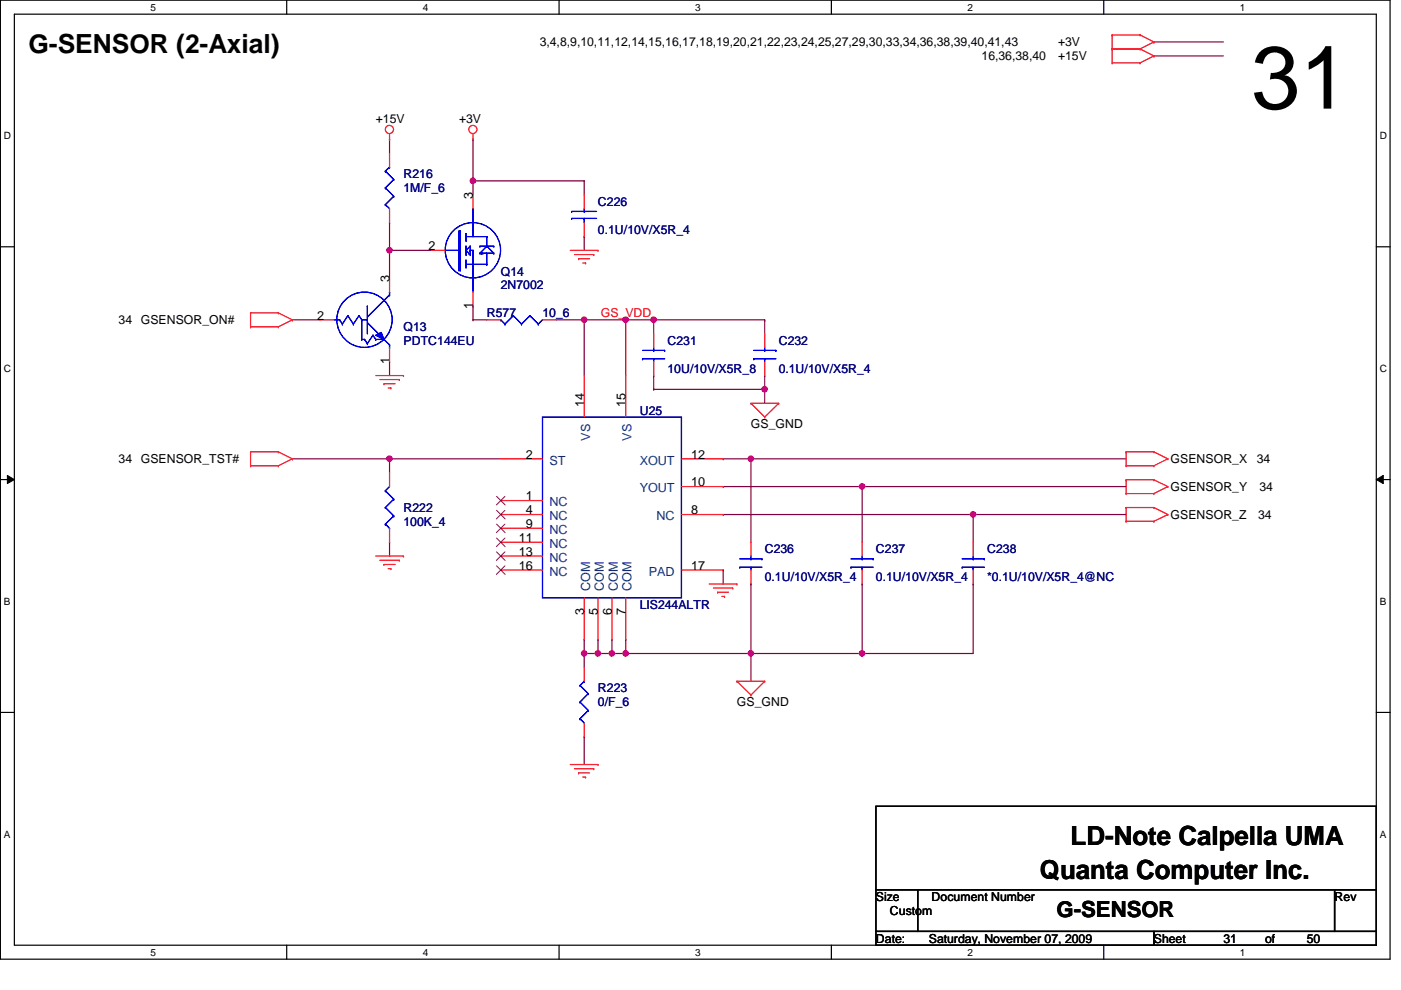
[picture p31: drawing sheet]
<svg xmlns="http://www.w3.org/2000/svg" width="297mm" height="210mm" viewBox="0 0 297 210" stroke-linecap="round" stroke-linejoin="round" font-family="sans-serif">
<defs><g id="words">
<text font-size="18.8" x="265.3" y="23">31</text>
<g font-size="5.6">
<text x="6" y="11.1">G-SENSOR (2-Axial)</text>
<text x="227" y="179.1">LD-Note Calpella UMA</text>
<text x="220.5" y="186.4">Quanta Computer Inc.</text>
</g>
<text font-size="4.7" x="224" y="194.5">G-SENSOR</text>
<g font-size="2.7">
<text x="100.2" y="42.2" transform="rotate(-90 100.2 42.2)">3</text>
<text x="90.8" y="53">2</text>
<text x="82.5" y="59.9" transform="rotate(-90 82.5 59.9)">3</text>
<text x="100.2" y="65.5" transform="rotate(-90 100.2 65.5)">1</text>
<text x="67.3" y="67.8">2</text>
<text x="82.5" y="77.3" transform="rotate(-90 82.5 77.3)">1</text>
<text x="123.8" y="86.4" transform="rotate(-90 123.8 86.4)">14</text>
<text x="132.6" y="86.4" transform="rotate(-90 132.6 86.4)">15</text>
<text x="111.5" y="97.2">2</text>
<text x="146.6" y="97.2">12</text>
<text x="111.5" y="106.1">1</text>
<text x="146.6" y="103.1">10</text>
<text x="111.5" y="109.1">4</text>
<text x="111.5" y="112">9</text>
<text x="146.6" y="109.1">8</text>
<text x="110" y="114.9">11</text>
<text x="110" y="117.9">13</text>
<text x="110" y="120.8">16</text>
<text x="146.6" y="120.8">17</text>
<text x="123.8" y="130.3" transform="rotate(-90 123.8 130.3)">3</text>
<text x="126.7" y="130.3" transform="rotate(-90 126.7 130.3)">5</text>
<text x="129.7" y="130.3" transform="rotate(-90 129.7 130.3)">6</text>
<text x="132.6" y="130.3" transform="rotate(-90 132.6 130.3)">7</text>
</g>
<g font-size="2.7" fill="#004080">
<text x="125.1" y="93.5" transform="rotate(-90 125.1 93.5)">VS</text>
<text x="133.9" y="93.5" transform="rotate(-90 133.9 93.5)">VS</text>
<text x="116.5" y="98.5">ST</text>
<text x="135.7" y="98.5">XOUT</text>
<text x="116.5" y="107.4">NC</text>
<text x="135.6" y="104.4">YOUT</text>
<text x="116.5" y="110.3">NC</text>
<text x="116.5" y="113.2">NC</text>
<text x="139.2" y="110.3">NC</text>
<text x="116.5" y="116.2">NC</text>
<text x="116.5" y="119.1">NC</text>
<text x="116.5" y="122.1">NC</text>
<text x="125.1" y="125.3" transform="rotate(-90 125.1 125.3)">COM</text>
<text x="128" y="125.3" transform="rotate(-90 128 125.3)">COM</text>
<text x="131" y="125.3" transform="rotate(-90 131 125.3)">COM</text>
<text x="133.9" y="125.3" transform="rotate(-90 133.9 125.3)">COM</text>
<text x="137.5" y="122.1">PAD</text>
</g>
<g font-size="2.6">
<text x="114.4" y="9.8">3,4,8,9,10,11,12,14,15,16,17,18,19,20,21,22,23,24,25,27,29,30,33,34,36,38,39,40,41,43</text>
<text x="224.3" y="9.8">+3V</text>
<text x="208.1" y="12.7">16,36,38,40</text>
<text x="224.3" y="12.7">+15V</text>
<text x="79.7" y="26">+15V</text>
<text x="97.3" y="26">+3V</text>
<text x="25.1" y="68.7">34 GSENSOR_ON#</text>
<text x="159.2" y="90.8">GS_GND</text>
<text x="25.1" y="98.2">34 GSENSOR_TST#</text>
<text x="248.2" y="98.2">GSENSOR_X</text>
<text x="266.4" y="98.2">34</text>
<text x="248.2" y="104.1">GSENSOR_Y</text>
<text x="267" y="104.1">34</text>
<text x="248.2" y="110">GSENSOR_Z</text>
<text x="266.7" y="110">34</text>
<text x="156.2" y="149.7">GS_GND</text>
<text x="185.7" y="191">Size</text>
<text x="197.5" y="191">Document Number</text>
<text x="283" y="191">Rev</text>
<text x="188.7" y="193.9">Custom</text>
<text x="185.7" y="199.9">Date:</text>
<text x="196.9" y="199.9">Saturday, November 07, 2009</text>
<text x="244.6" y="199.9">Sheet</text>
<text x="259.4" y="199.9">31</text>
<text x="268.2" y="199.9">of</text>
<text x="277.1" y="199.9">50</text>
</g>
<g font-size="2.6" fill="#000080">
<text x="85.6" y="37.8">R216</text>
<text x="85.6" y="40.7">1M/F_6</text>
<text x="126.8" y="43.7">C226</text>
<text x="126.8" y="49.6">0.1U/10V/X5R_4</text>
<text x="106.2" y="58.4">Q14</text>
<text x="106.2" y="61.3">2N7002</text>
<text x="85.6" y="70.2">Q13</text>
<text x="103.2" y="67.3">R577</text>
<text x="115" y="67.3">10_6</text>
<text x="85.6" y="73.2">PDTC144EU</text>
<text x="141.5" y="73.2">C231</text>
<text x="165.1" y="73.2">C232</text>
<text x="141.5" y="79">10U/10V/X5R_8</text>
<text x="165.1" y="79">0.1U/10V/X5R_4</text>
<text x="135.6" y="87.9">U25</text>
<text x="85.6" y="108.5">R222</text>
<text x="85.6" y="111.5">100K_4</text>
<text x="162.1" y="117.3">C236</text>
<text x="185.7" y="117.3">C237</text>
<text x="209.3" y="117.3">C238</text>
<text x="162.1" y="123.2">0.1U/10V/X5R_4</text>
<text x="185.7" y="123.2">0.1U/10V/X5R_4</text>
<text x="209.3" y="123.2">*0.1U/10V/X5R_4@NC</text>
<text x="135.6" y="129.1">LIS244ALTR</text>
<text x="126.8" y="146.8">R223</text>
<text x="126.8" y="149.7">0/F_6</text>
</g>
<text font-size="2.6" fill="#f00" x="127.4" y="67.2">GS_VDD</text>
<g font-size="2.1">
<text x="31.9" y="2.2">5</text>
<text x="89.7" y="2.2">4</text>
<text x="147.4" y="2.2">3</text>
<text x="205.1" y="2.2">2</text>
<text x="262.9" y="2.2">1</text>
<text x=".8" y="29.5">D</text>
<text x="292.6" y="29.5">D</text>
<text x=".8" y="78.9">C</text>
<text x="292.6" y="78.9">C</text>
<text x=".8" y="128.2">B</text>
<text x="292.6" y="128.2">B</text>
<text x=".8" y="177.6">A</text>
<text x="292.6" y="177.6">A</text>
<text x="31.9" y="202.6">5</text>
<text x="89.7" y="202.6">4</text>
<text x="147.4" y="202.6">3</text>
<text x="205.1" y="202.6">2</text>
<text x="262.9" y="202.6">1</text>
</g>
</g></defs>
<path d="M.1 0h294.6v203.4h-294.6zM3 3h288.8v197.4h-288.8z" fill="none" stroke="#000" stroke-width=".25"/>
<g fill="#fff">
<path d="M31.9 .3h1.2v2.4h-1.2z"/>
<path d="M31.9 200.7h1.2v2.4h-1.2z"/>
</g>
<path d="M60.8 0v3M60.8 200.4v3" fill="none" stroke="#000" stroke-width=".25"/>
<g fill="#fff">
<path d="M89.7 .3h1.1v2.4h-1.1z"/>
<path d="M89.7 200.7h1.1v2.4h-1.1z"/>
</g>
<path d="M118.5 0v3M118.5 200.4v3" fill="none" stroke="#000" stroke-width=".25"/>
<g fill="#fff">
<path d="M147.4 .3h1.1v2.4h-1.1z"/>
<path d="M147.4 200.7h1.1v2.4h-1.1z"/>
</g>
<path d="M176.3 0v3M176.3 200.4v3" fill="none" stroke="#000" stroke-width=".25"/>
<g fill="#fff">
<path d="M205.1 .3h1.2v2.4h-1.2z"/>
<path d="M205.1 200.7h1.2v2.4h-1.2z"/>
</g>
<path d="M234 0v3M234 200.4v3" fill="none" stroke="#000" stroke-width=".25"/>
<g fill="#fff">
<path d="M262.9 .3h1.1v2.4h-1.1z"/>
<path d="M262.9 200.7h1.1v2.4h-1.1z"/>
<path d="M.8 27.6h1.5v2.4h-1.5z"/>
<path d="M292.6 27.6h1.4v2.4h-1.4z"/>
<path d="M.8 77h1.5v2.3h-1.5z"/>
<path d="M292.6 77h1.4v2.3h-1.4z"/>
</g>
<path d="M.1 52.3h2.9M291.8 52.3h3" fill="none" stroke="#000" stroke-width=".25"/>
<g fill="#fff">
<path d="M.8 126.3h1.4v2.4h-1.4z"/>
<path d="M292.6 126.3h1.4v2.4h-1.4z"/>
</g>
<path d="M.1 101.7h2.9M291.8 101.7h3" fill="none" stroke="#000" stroke-width=".25"/>
<path d="M1.6 100.8l1.4 .9-1.4 .8zM291.8 101.7l1.5-.9v1.7z" fill="#000"/>
<path d="M1.6 100.8l1.4 .9-1.4 .8zM291.8 101.7l1.5-.9v1.7z" fill="none" stroke="#000" stroke-width=".21"/>
<g fill="#fff">
<path d="M.8 175.7h1.4v2.4h-1.4z"/>
<path d="M292.6 175.7h1.4v2.4h-1.4z"/>
</g>
<path d="M.1 151h2.9M291.8 151h3" fill="none" stroke="#000" stroke-width=".25"/>
<path d="M159.2 97.3h.1M159.2 97.3v17.7M182.8 123.8h.1M182.8 138.6h.1M182.8 123.8v14.8M182.8 138.6h23.5" fill="none" stroke="#800040" stroke-width=".25"/>
<circle cx="182.8" cy="138.5" r=".57" fill="#f0f"/>
<circle cx="182.8" cy="138.5" r=".57" fill="none" stroke="#f0f" stroke-width=".25"/>
<path d="M123.9 67.8h.1M123.9 67.8v11.8M82.6 97.3h.1M82.6 97.3v2.9" fill="none" stroke="#800040" stroke-width=".25"/>
<circle cx="123.8" cy="67.8" r=".57" fill="#f0f"/>
<circle cx="123.8" cy="67.8" r=".57" fill="none" stroke="#f0f" stroke-width=".25"/>
<path d="M182.8 103.2h.1M182.8 103.2v11.8M132.7 135.6h.1M132.7 135.6v3" fill="none" stroke="#800040" stroke-width=".25"/>
<circle cx="132.6" cy="138.5" r=".57" fill="#f0f"/>
<circle cx="132.6" cy="138.5" r=".57" fill="none" stroke="#f0f" stroke-width=".25"/>
<path d="M82.6 97.3h.1M82.6 97.3h23.6M126.8 135.6h.1M126.8 135.6v3" fill="none" stroke="#800040" stroke-width=".25"/>
<circle cx="82.6" cy="97.3" r=".57" fill="#f0f"/>
<circle cx="82.6" cy="97.3" r=".57" fill="none" stroke="#f0f" stroke-width=".25"/>
<path d="M132.7 67.8h.1M132.7 67.8v11.8M138.6 79.6h.1M138.6 79.6v2.9M129.7 135.6h.1M129.7 135.6v3M159.2 138.6h.1M159.2 138.6v5.8M123.9 156.2h.1M123.9 156.2v5.9" fill="none" stroke="#800040" stroke-width=".25"/>
<circle cx="132.6" cy="67.8" r=".57" fill="#f0f"/>
<circle cx="132.6" cy="67.8" r=".57" fill="none" stroke="#f0f" stroke-width=".25"/>
<path d="M123.9 135.6h.1M123.9 138.6h.1M123.9 135.6v3M123.9 138.6h2.9" fill="none" stroke="#800040" stroke-width=".25"/>
<circle cx="123.8" cy="138.5" r=".57" fill="#f0f"/>
<circle cx="123.8" cy="138.5" r=".57" fill="none" stroke="#f0f" stroke-width=".25"/>
<path d="M138.6 67.8h.1M138.6 67.8h23.5M123.9 138.6h.1M123.9 138.6v2.9M159.2 123.8h.1M159.2 123.8v14.8" fill="none" stroke="#800040" stroke-width=".25"/>
<circle cx="138.6" cy="67.8" r=".57" fill="#f0f"/>
<circle cx="138.6" cy="67.8" r=".57" fill="none" stroke="#f0f" stroke-width=".25"/>
<path d="M126.8 138.6h.1M126.8 138.6h2.9" fill="none" stroke="#800040" stroke-width=".25"/>
<circle cx="126.8" cy="138.5" r=".57" fill="#f0f"/>
<circle cx="126.8" cy="138.5" r=".57" fill="none" stroke="#f0f" stroke-width=".25"/>
<path d="M153.3 109.1h.1M153.3 109.1h53M206.3 109.1h.1M206.3 109.1v5.9M206.3 123.8h.1M206.3 123.8v14.8" fill="none" stroke="#800040" stroke-width=".25"/>
<circle cx="206.3" cy="109.1" r=".57" fill="#f0f"/>
<circle cx="206.3" cy="109.1" r=".57" fill="none" stroke="#f0f" stroke-width=".25"/>
<path d="M82.6 53.1h.1M82.6 53.1v5.9M82.6 53.1h8.8M82.6 76.7h.1M82.6 76.7v2.9M153.3 120.9h.1M153.3 120.9v2.9" fill="none" stroke="#800040" stroke-width=".25"/>
<circle cx="82.6" cy="53.1" r=".57" fill="#f0f"/>
<circle cx="82.6" cy="53.1" r=".57" fill="none" stroke="#f0f" stroke-width=".25"/>
<path d="M100.3 38.4h.1M100.3 38.4v2.9" fill="none" stroke="#800040" stroke-width=".25"/>
<circle cx="100.3" cy="38.3" r=".57" fill="#f0f"/>
<circle cx="100.3" cy="38.3" r=".57" fill="none" stroke="#f0f" stroke-width=".25"/>
<g fill="none" stroke="#800040" stroke-width=".25">
<path d="M100.3 29.5h.1M100.3 29.5v8.9M62 67.8h.1M62 67.8h5.9M100.3 64.9h.1M100.3 64.9v2.9M123.9 67.8h.1M123.9 67.8h8.8M62 97.3h.1M62 97.3h20.6M159.2 97.3h.1M159.2 97.3h79.6"/>
<path d="M162.1 82.5h.1M162.1 82.5v3M153.3 103.2h.1M153.3 103.2h29.5"/>
</g>
<circle cx="159.2" cy="97.3" r=".57" fill="#f0f"/>
<circle cx="159.2" cy="97.3" r=".57" fill="none" stroke="#f0f" stroke-width=".25"/>
<path d="M129.7 138.6h.1M129.7 138.6h3" fill="none" stroke="#800040" stroke-width=".25"/>
<circle cx="129.7" cy="138.5" r=".57" fill="#f0f"/>
<circle cx="129.7" cy="138.5" r=".57" fill="none" stroke="#f0f" stroke-width=".25"/>
<path d="M138.6 82.5h.1M138.6 82.5h23.5" fill="none" stroke="#800040" stroke-width=".25"/>
<circle cx="162.1" cy="82.5" r=".57" fill="#f0f"/>
<circle cx="162.1" cy="82.5" r=".57" fill="none" stroke="#f0f" stroke-width=".25"/>
<g fill="none" stroke="#800040" stroke-width=".25">
<path d="M82.6 29.5h.1M82.6 29.5v3M100.3 38.4h.1M100.3 38.4h23.6M123.9 38.4h.1M123.9 38.4v2.9M82.6 47.2h.1M82.6 47.2v5.9M123.9 50.2h.1M123.9 50.2v2.9M132.7 67.8h.1M132.7 67.8h5.9"/>
<path d="M138.6 67.8h.1M138.6 67.8v3M162.1 79.6h.1M162.1 67.8h.1M162.1 67.8v3M162.1 79.6v2.9M82.6 115h.1M82.6 115v2.9M159.2 138.6h.1M159.2 138.6h23.6"/>
</g>
<circle cx="159.2" cy="138.5" r=".57" fill="#f0f"/>
<circle cx="159.2" cy="138.5" r=".57" fill="none" stroke="#f0f" stroke-width=".25"/>
<path d="M182.8 103.2h.1M182.8 103.2h56M132.7 138.6h.1M132.7 138.6h26.5" fill="none" stroke="#800040" stroke-width=".25"/>
<circle cx="182.8" cy="103.1" r=".57" fill="#f0f"/>
<circle cx="182.8" cy="103.1" r=".57" fill="none" stroke="#f0f" stroke-width=".25"/>
<path d="M244.6 8.9h.1M244.6 11.9h.1M244.6 8.9h14.8M244.6 11.9h14.8M100.3 67.8h.1M100.3 67.8h2.9M117.9 67.8h6M123.9 67.8h.1M153.3 97.3h.1M153.3 97.3h5.9M206.3 109.1h.1M206.3 109.1h32.5" fill="none" stroke="#800040" stroke-width=".25"/>
<g fill="none" stroke="#f00" stroke-width=".25">
<path d="M235.8 10.4h.1M235.8 7.4h.1M235.8 13.3h.1M235.8 7.4h5.9M235.8 10.4h5.9M235.8 7.4v5.9M235.8 13.3h5.9M241.7 7.4h.1M241.7 10.4h.1M241.7 13.3h.1M241.7 7.4l2.9 1.5M241.7 10.4l2.9 1.5"/>
<path d="M244.6 8.9h.1M244.6 11.9h.1M244.6 8.9l-2.9 1.5M244.6 11.9l-2.9 1.4M82.6 29.5h.1M82.6 28.4v1.1M100.3 29.5h.1M100.3 28.4v1.1M120.9 53.1h5.9M121.8 54h4.1M122.7 54.9h.1M122.7 54.9h2.3"/>
<path d="M123.6 55.8h.6M124.2 55.8h.1M125.9 54h.1M126.8 53.1h.1M53.1 69.3h.1M53.1 66.3h.1M53.1 66.3v3M53.1 66.3h5.9M53.1 69.3h5.9M59 66.3h.1M59 69.3h.1M59 66.3l3 1.5"/>
<path d="M62 67.8h.1M62 67.8l-3 1.5M79.7 79.6h5.9M85.6 79.6h.1M53.1 98.8h.1M53.1 95.8h.1M53.1 95.8h5.9M53.1 98.8h5.9M53.1 95.8v3M59 95.8h.1M59 98.8h.1M59 95.8l3 1.5"/>
<path d="M62 97.3h.1M62 97.3l-3 1.5M80.5 80.5h4.2M81.4 81.4h.1M81.4 81.4h2.4M82.3 82.3h.6M82.9 82.3h.1M84.7 80.5h.1M159.2 85.5h.1M159.2 85.5h5.9M159.2 85.5l2.9 2.9M162.1 88.4h.1"/>
<path d="M165.1 85.5h.1M165.1 85.5l-3 2.9M238.8 95.8h.1M238.8 98.8h.1M238.8 95.8h5.8M238.8 98.8h5.8M238.8 95.8v3M244.6 95.8h.1M244.6 98.8h.1M244.6 95.8l3 1.5M247.6 97.3h.1M247.6 97.3l-3 1.5"/>
<path d="M79.7 117.9h5.9M80.5 118.8h4.2M81.4 119.7h.1M81.4 119.7h2.4M84.7 118.8h.1M85.6 117.9h.1M238.8 101.7h.1M238.8 104.6h.1M238.8 107.6h.1M238.8 110.5h.1M238.8 101.7h5.8M238.8 101.7v2.9"/>
<path d="M238.8 107.6v2.9M238.8 104.6h5.8M238.8 107.6h5.8M238.8 110.5h5.8M244.6 101.7h.1M244.6 104.6h.1M244.6 107.6h.1M244.6 110.5h.1M244.6 101.7l3 1.5M244.6 107.6l3 1.5M247.6 103.2h.1M247.6 109.1h.1"/>
<path d="M247.6 103.2l-3 1.4M247.6 109.1l-3 1.4M82.3 120.6h.6M82.9 120.6h.1M150.4 123.8h5.8M151.3 124.7h4.1M152.1 125.6h.1M152.1 125.6h2.4M153 126.4h.6M153.6 126.4h.1M155.4 124.7h.1M156.2 123.8h.1"/>
<path d="M156.2 144.4h.1M156.2 144.4h5.9M156.2 144.4l3 3M159.2 147.4h.1M162.1 144.4h.1M162.1 144.4l-2.9 3M120.9 162.1h5.9M121.8 163h4.1M122.7 163.9h.1M122.7 163.9h2.3M123.6 164.8h.6M124.2 164.8h.1"/>
<path d="M125.9 163h.1M126.8 162.1h.1"/>
<circle cx="82.6" cy="27.4" r=".87"/>
<circle cx="100.3" cy="27.4" r=".87"/>
</g>
<path d="M185.7 170.9h106.1v17.7h-106.1zM185.7 188.6h8.9v8.9h-8.9zM185.7 197.5h58.9v2.9h-58.9zM194.6 188.6h88.4v8.9h-88.4zM244.6 197.5h47.2v2.9h-47.2zM283 188.6h8.8v8.9h-8.8z" fill="none" stroke="#000" stroke-width=".25"/>
<path d="M79.7 71.1l1.1-.6 .6 1.5z" fill="#00f"/>
<g fill="none" stroke="#00f" stroke-width=".25">
<path d="M70.8 67.8h1.2M72 67.8h.1M72 67.8l.6 .9M72.6 68.7h.1M73.7 66.9h.1M73.7 66.9l-1.1 1.8M73.7 66.9l1.2 1.8M74.9 68.7h.1M76.1 66.9h.1M76.1 66.9l-1.2 1.8M76.1 66.9l.6 .9M76.7 67.8h.1"/>
<path d="M76.7 72h.1M76.7 67.8h1.2M76.7 67.8v4.2M76.7 72h.6M77.3 72h.1M77.3 72l.6 .9M77.9 67.8h.1M77.9 64.9h.1M77.9 72.9h.1M77.9 64.9v5.9M77.9 68.4l2.4 2.4M79.1 71.1h.1"/>
<path d="M79.1 71.1l-1.2 1.8M79.1 71.1l.6 .9M79.7 71.1l1.1-.6 .6 1.5zM79.7 72h.1M79.7 72h1.7M80.3 70.8h.1M81.4 72h.1M81.4 72l1.2 1.1M82.6 73.7h.1M82.6 73.1h.1M82.6 62.5h.1M82.6 61.9h.1"/>
<path d="M82.6 61.9v.6M82.6 73.1v.6M82.6 62.5l-4.7 4.7"/>
<circle cx="77.3" cy="67.8" r="5.9"/>
</g>
<path d="M79.7 71.1l1.1-.6 .6 1.5z" fill="#00f"/>
<g fill="none" stroke="#00f" stroke-width=".25">
<path d="M81.7 39.8h.1M81.7 36.3h.1M81.7 39.8l1.8 1.8M81.7 36.3l1.8 1.8M82.6 35.4h.1M82.6 35.4l-.9 .9M83.5 38.1h.1M83.5 38.1l-1.8 1.7M81.7 43.4h.1M81.7 43.4l.9 .8M83.5 41.6h.1M83.5 41.6l-1.8 1.8"/>
<path d="M94.4 53.1h2.9M97.3 56.9h.1M97.3 53.1h.1M97.3 57.2h.1M97.3 57.2h.3M97.6 49h.1M97.6 56.6h.1M97.6 57.2h.1M97.6 49h-.3v8.2M97.6 49v8.2M98.8 50.2h.1M98.8 53.1h.1"/>
<path d="M98.8 52.2h.1M98.8 54h.1M98.8 55.2h.1M98.8 56.3h.1M98.8 49.6h.1M98.8 50.8h.1M98.8 51h.1M98.8 56h.1M98.8 56.6h.1M98.8 50.2h4.4M98.8 53.1l.9 .9M98.8 49.6v1.4"/>
<path d="M98.8 52.2v1.8M98.8 55.2v1.4M98.8 56h4.4M99.4 53.7h.1M99.7 54h.1M99.7 52.2h.1M99.7 53.1h.1M99.7 53.1h.6M99.7 52.2l-.9 .9M99.7 52.2v1.8M100.3 53.1h.1M100.3 44.2h.1"/>
<path d="M100.3 44.2v6M100.3 53.1v8.8M101.8 53.7h.1M101.8 52.2h.1M101.8 53.7h2.9M101.8 52.2h2.9M102.1 53.7h.1M102.4 53.7h.1M103.2 53.7h.1M103.2 50.2h.1M103.2 52.2h.1M103.2 56h.1"/>
<path d="M103.2 50.2v2M103.2 53.7v2.3M103.2 52.2l1.5 1.5M103.2 52.2l-1.4 1.5M104.7 53.7h.1M104.7 52.2h.1M121.2 46.3h.1M121.2 44.8h.1M121.2 46.3h5.3M121.2 44.8h5.3M123.9 44.8h.1M123.9 46.3h.1"/>
<path d="M123.9 44.2v.6M123.9 46.3v.9M70.8 67.8h1.2M72 67.8h.1M72 67.8l.6 .9M72.6 68.7h.1M73.7 66.9h.1M73.7 66.9l-1.1 1.8M73.7 66.9l1.2 1.8M74.9 68.7h.1M76.1 66.9h.1M76.1 66.9l-1.2 1.8"/>
<path d="M76.1 66.9l.6 .9M76.7 67.8h.1M76.7 72h.1M76.7 67.8h1.2M76.7 67.8v4.2M76.7 72h.6M77.3 72h.1M77.3 72l.6 .9M77.9 67.8h.1M77.9 64.9h.1M77.9 72.9h.1M77.9 64.9v5.9"/>
<path d="M77.9 68.4l2.4 2.4M79.1 71.1h.1M79.1 71.1l-1.2 1.8M79.1 71.1l.6 .9M79.7 71.1l1.1-.6 .6 1.5zM79.7 72h.1M79.7 72h1.7M80.3 70.8h.1M81.4 72h.1M81.4 72l1.2 1.1M82.6 73.7h.1M82.6 73.1h.1"/>
<path d="M82.6 62.5h.1M82.6 61.9h.1M82.6 61.9v.6M82.6 73.1v.6M82.6 62.5l-4.7 4.7M106.2 67.8h.1M106.2 67.8l.9 .9M107.1 68.7h.1M108.8 66.9h.1M108.8 66.9l1.8 1.8M108.8 66.9l-1.7 1.8M110.6 68.7h.1"/>
<path d="M112.3 66.9h.1M112.3 66.9l1.8 1.8M112.3 66.9l-1.7 1.8M114.1 68.7h.1M115 67.8l-.9 .9M136.2 76.1h.1M136.2 76.1h4.7M136.2 74.3h4.7M138.6 74.3h.1M138.6 76.1h.1M138.6 73.7v.6M138.6 76.1v.6"/>
<path d="M140.9 74.3h.1M159.8 76.1h.1M159.8 76.1h4.7M159.8 74.3h4.7M162.1 74.3h.1M162.1 76.1h.1M162.1 73.7v.6M162.1 76.1v.6M164.5 74.3h.1M115 88.4h29.5v38.3h-29.5zM81.7 104.1h.1M81.7 107.6h.1"/>
<path d="M81.7 111.1h.1M81.7 104.1l1.8 1.7M81.7 107.6l1.8 1.8M81.7 111.1l.9 .9M82.6 112h.1M82.6 103.2l-.9 .9M83.5 105.8h.1M83.5 109.4h.1M83.5 105.8l-1.8 1.8M83.5 109.4l-1.8 1.7M156.8 118.5h4.7M159.2 118.5h.1"/>
<path d="M159.2 117.9v.6M161.5 118.5h.1M180.4 118.5h4.7M182.8 118.5h.1M182.8 117.9v.6M185.1 118.5h.1M204 118.5h4.7M206.3 118.5h.1M206.3 117.9v.6M208.7 118.5h.1M156.8 120.3h.1M156.8 120.3h4.7"/>
<path d="M159.2 120.3h.1M159.2 120.3v.6M180.4 120.3h.1M180.4 120.3h4.7M182.8 120.3h.1M182.8 120.3v.6M204 120.3h.1M204 120.3h4.7M206.3 120.3h.1M206.3 120.3v.6M123 152.4h.1M123 148.8h.1"/>
<path d="M123 145.3h.1M123 152.4l.9 .9M123 148.8l1.7 1.8M123 145.3l1.7 1.8M123.9 144.4h.1M123.9 144.4l-.9 .9M124.7 150.6h.1M124.7 147.1h.1M124.7 150.6l-1.7 1.8M124.7 147.1l-1.7 1.7"/>
<circle cx="100.3" cy="53.1" r="5.9"/>
<circle cx="77.3" cy="67.8" r="5.9"/>
</g>
<g fill="none" stroke="#f00" stroke-width=".25">
<path d="M82.6 32.5v2.9M82.6 44.2v3M82.6 59v2.9M91.4 53.1h3M100.3 41.3v2.9M123.9 41.3v2.9M123.9 47.2v3M67.9 67.8h2.9M82.6 73.7v3M100.3 61.9v3M103.2 67.8h3M115 67.8h2.9"/>
<path d="M123.9 79.6v8.8M132.7 79.6v8.8M138.6 70.8v2.9M138.6 76.7v2.9M162.1 70.8v2.9M162.1 76.7v2.9M106.2 97.3h8.8M144.5 97.3h8.8M82.6 100.2v3M82.6 112v3M106.2 106.1h8.8M106.2 109.1h8.8"/>
<path d="M106.2 112h8.8M106.2 115h8.8M106.2 117.9h8.8M144.5 109.1h8.8M144.5 103.2h8.8M159.2 115v2.9M182.8 115v2.9M206.3 115v2.9M106.2 120.9h8.8M123.9 126.7v8.9M126.8 126.7v8.9M129.7 126.7v8.9"/>
<path d="M132.7 126.7v8.9M144.5 120.9h8.8M159.2 120.9v2.9M182.8 120.9v2.9M206.3 120.9v2.9M123.9 141.5v2.9M123.9 153.3v2.9"/>
</g>
<path d="M105.3 105.2l1.8 1.9M105.3 108.2l1.8 1.8M105.3 111.1l1.8 1.8M105.3 114.1l1.8 1.8M105.3 117l1.8 1.8M105.3 120l1.8 1.8M107.1 105.2l-1.9 1.9M107.1 108.2l-1.9 1.8M107.1 111.1l-1.9 1.8M107.1 114.1l-1.9 1.8M107.1 117l-1.9 1.8M107.1 120l-1.9 1.8" fill="none" stroke="#804000" stroke-width=".21"/>
<circle cx="182.8" cy="138.5" r=".57" fill="#f0f"/>
<circle cx="182.8" cy="138.5" r=".57" fill="none" stroke="#f0f" stroke-width=".25"/>
<circle cx="123.8" cy="67.8" r=".57" fill="#f0f"/>
<circle cx="123.8" cy="67.8" r=".57" fill="none" stroke="#f0f" stroke-width=".25"/>
<circle cx="132.6" cy="138.5" r=".57" fill="#f0f"/>
<circle cx="132.6" cy="138.5" r=".57" fill="none" stroke="#f0f" stroke-width=".25"/>
<circle cx="82.6" cy="97.3" r=".57" fill="#f0f"/>
<circle cx="82.6" cy="97.3" r=".57" fill="none" stroke="#f0f" stroke-width=".25"/>
<circle cx="132.6" cy="67.8" r=".57" fill="#f0f"/>
<circle cx="132.6" cy="67.8" r=".57" fill="none" stroke="#f0f" stroke-width=".25"/>
<circle cx="123.8" cy="138.5" r=".57" fill="#f0f"/>
<circle cx="123.8" cy="138.5" r=".57" fill="none" stroke="#f0f" stroke-width=".25"/>
<circle cx="138.6" cy="67.8" r=".57" fill="#f0f"/>
<circle cx="138.6" cy="67.8" r=".57" fill="none" stroke="#f0f" stroke-width=".25"/>
<circle cx="126.8" cy="138.5" r=".57" fill="#f0f"/>
<circle cx="126.8" cy="138.5" r=".57" fill="none" stroke="#f0f" stroke-width=".25"/>
<circle cx="206.3" cy="109.1" r=".57" fill="#f0f"/>
<circle cx="206.3" cy="109.1" r=".57" fill="none" stroke="#f0f" stroke-width=".25"/>
<circle cx="82.6" cy="53.1" r=".57" fill="#f0f"/>
<circle cx="82.6" cy="53.1" r=".57" fill="none" stroke="#f0f" stroke-width=".25"/>
<circle cx="100.3" cy="38.3" r=".57" fill="#f0f"/>
<circle cx="100.3" cy="38.3" r=".57" fill="none" stroke="#f0f" stroke-width=".25"/>
<circle cx="159.2" cy="97.3" r=".57" fill="#f0f"/>
<circle cx="159.2" cy="97.3" r=".57" fill="none" stroke="#f0f" stroke-width=".25"/>
<circle cx="129.7" cy="138.5" r=".57" fill="#f0f"/>
<circle cx="129.7" cy="138.5" r=".57" fill="none" stroke="#f0f" stroke-width=".25"/>
<circle cx="162.1" cy="82.5" r=".57" fill="#f0f"/>
<circle cx="162.1" cy="82.5" r=".57" fill="none" stroke="#f0f" stroke-width=".25"/>
<circle cx="159.2" cy="138.5" r=".57" fill="#f0f"/>
<circle cx="159.2" cy="138.5" r=".57" fill="none" stroke="#f0f" stroke-width=".25"/>
<circle cx="182.8" cy="103.1" r=".57" fill="#f0f"/>
<circle cx="182.8" cy="103.1" r=".57" fill="none" stroke="#f0f" stroke-width=".25"/>
<use href="#words"/>
</svg>
